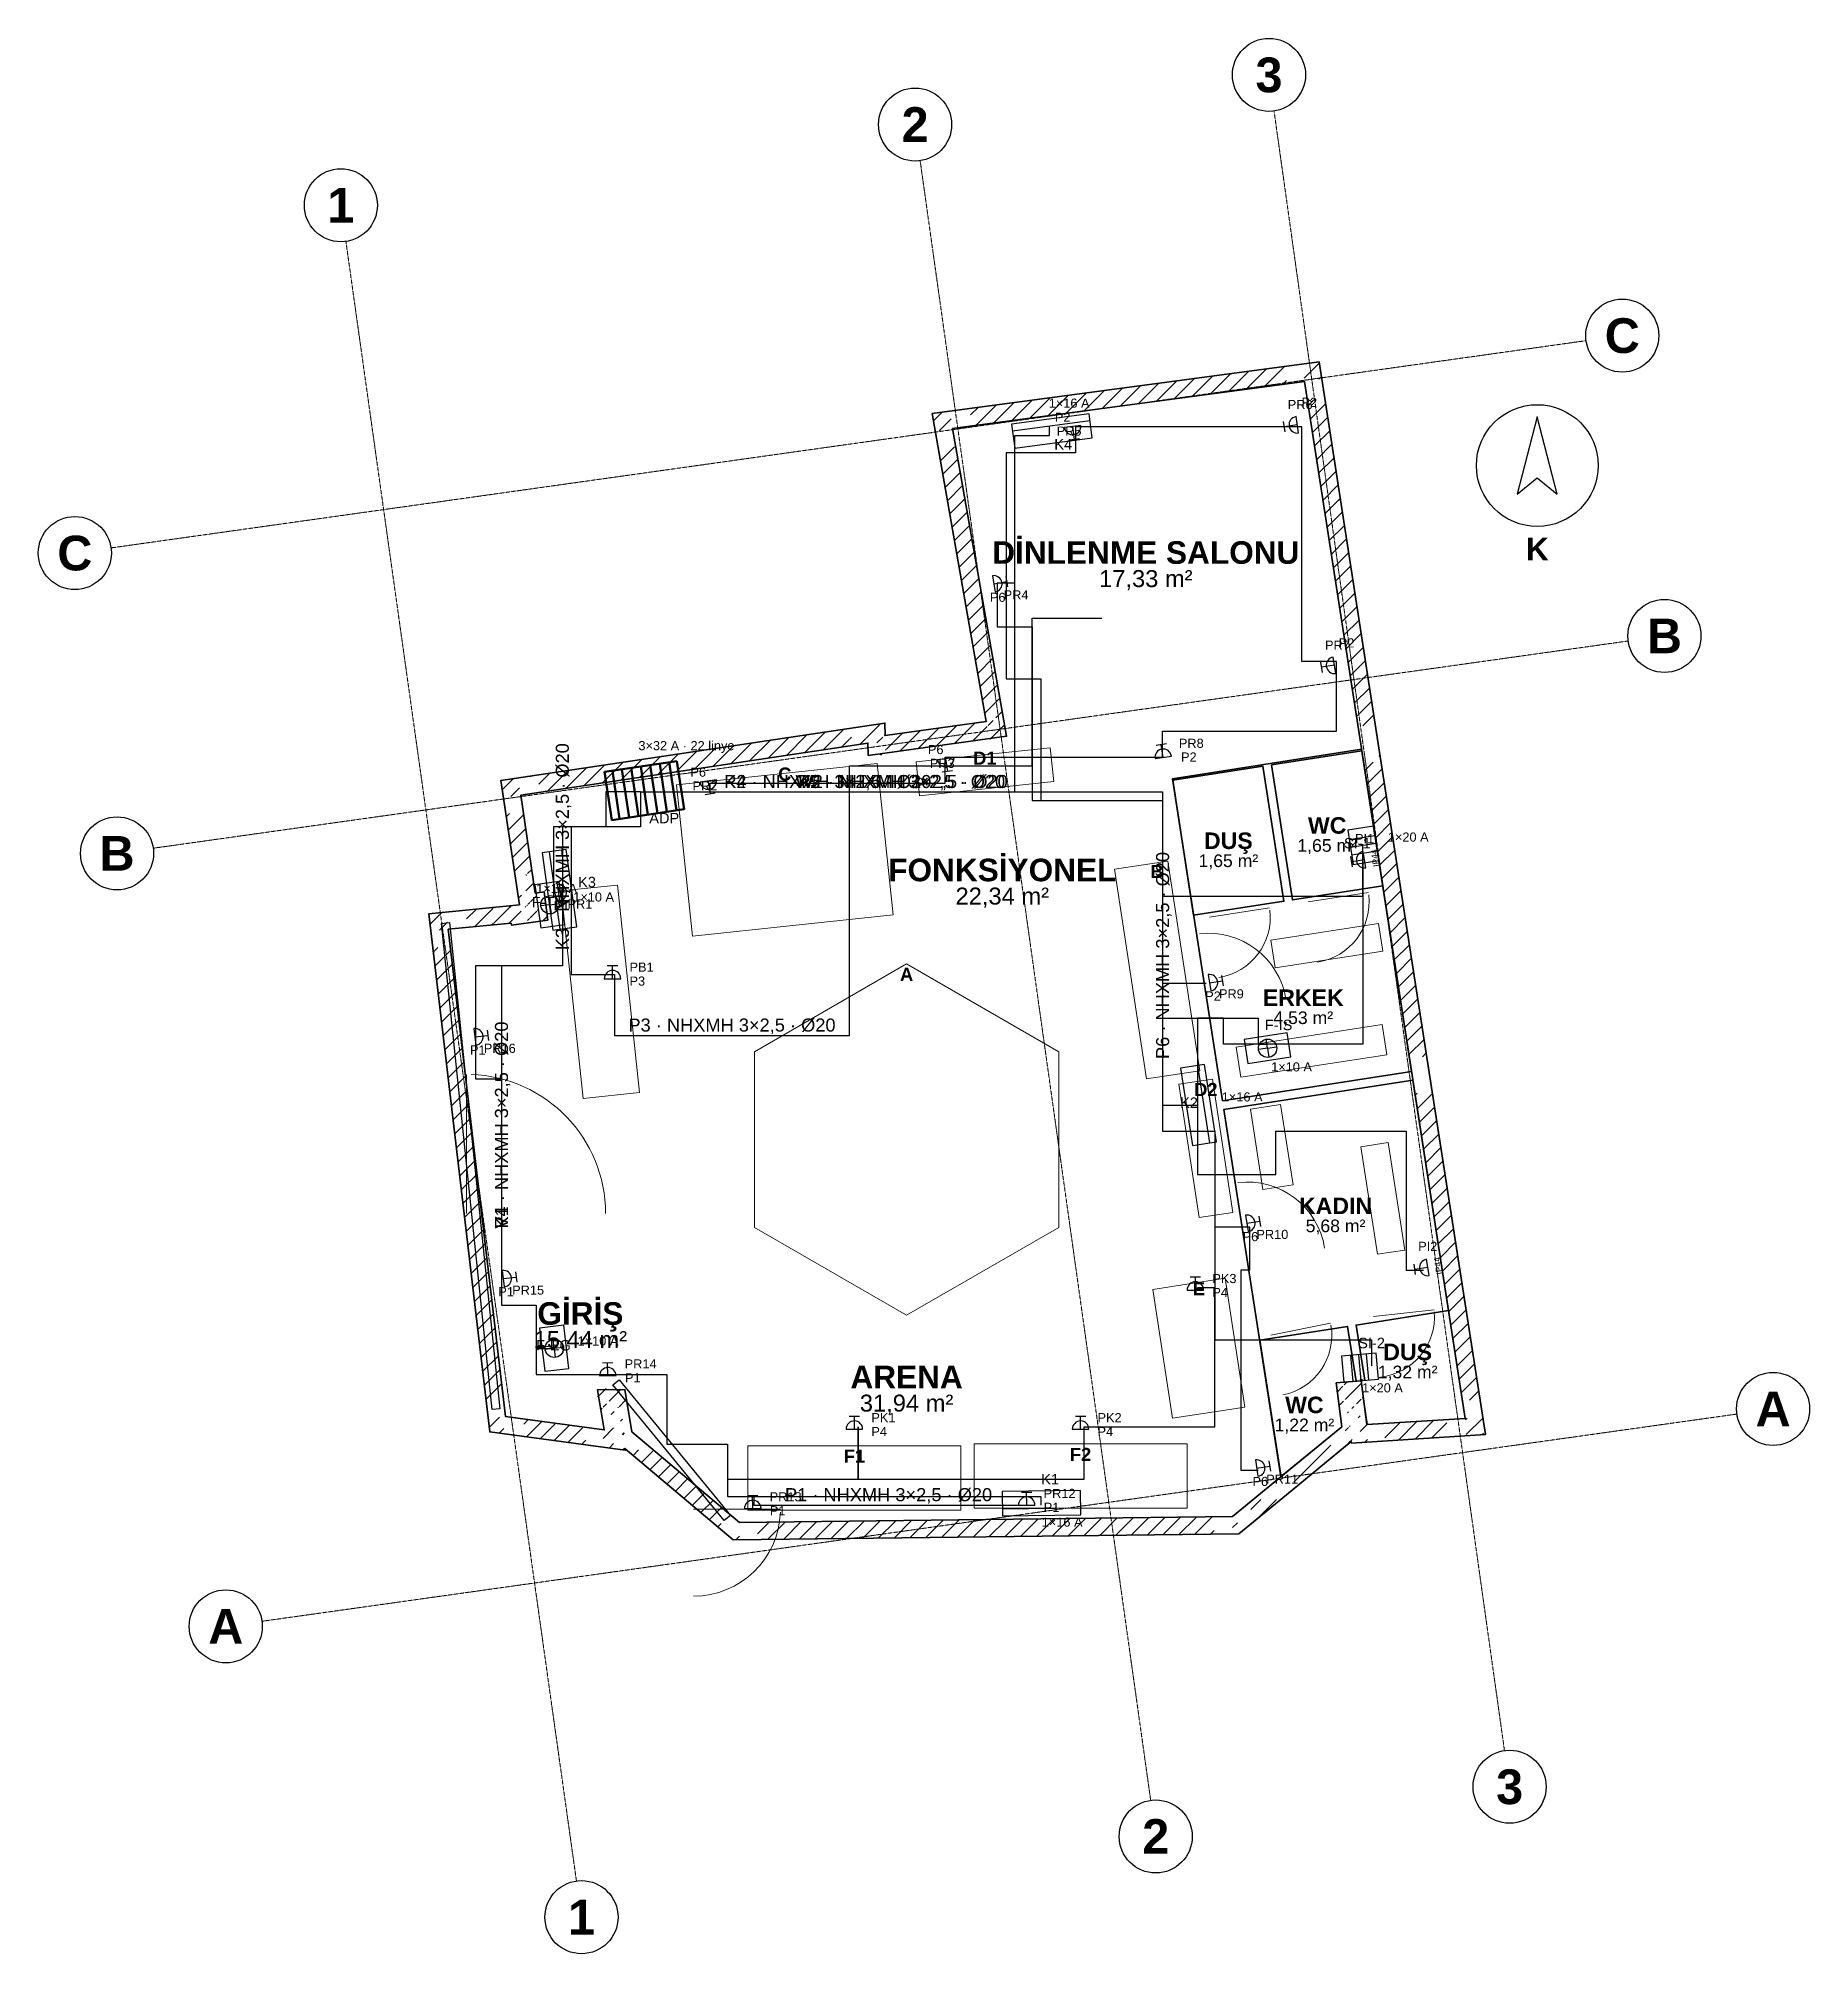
# Model space of a CAD drawing. Header units: millimetres. Extents: x -4681 to 15681, y -5011 to 17012.
import ezdxf
from ezdxf.enums import TextEntityAlignment as Align

# ---------------------------------------------------------------- set-up
doc = ezdxf.new("R2010")
doc.units = ezdxf.units.MM
doc.linetypes.add('DASHDOT', pattern=[3.556, 2.54, -0.508, 0, -0.508])
for name, color, linetype, lineweight in [('A-CEPHE', 5, 'Continuous', 25), ('A-DUVAR-MEVCUT', 8, 'Continuous', 35), ('A-DUVAR-YENI', 1, 'Continuous', 35), ('A-EKIPMAN', 9, 'Continuous', 18), ('A-KAPI', 8, 'Continuous', 18), ('A-MOBILYA', 9, 'Continuous', 18), ('A-YAZI', 7, 'Continuous', 13), ('E-KUVVET-CIHAZ', 5, 'Continuous', 25), ('E-KUVVET-LINYE', 5, 'Continuous', 25), ('E-KUVVET-PRIZ', 5, 'Continuous', 25), ('E-PANO', 7, 'Continuous', 50), ('E-YAZI', 7, 'Continuous', 13), ('G-AKS-BALON', 8, 'Continuous', 25), ('G-AKS-HAT', 8, 'DASHDOT', 18), ('G-KUZEY', 7, 'Continuous', 25)]:
    doc.layers.add(name, color=color, linetype=linetype, lineweight=lineweight)
doc.styles.add('GYM', font='arial.ttf')
doc.styles.add('GYM-B', font='arialbd.ttf')

msp = doc.modelspace()

# ---------------------------------------------------------------- texts
at = {"layer": 'A-EKIPMAN', "style": 'GYM-B'}
for s, p in [('D1', (6200, 8736)), ('C', (3900, 8553)), ('B', (8180, 7433)), ('A', (5300, 6250)), ('D2', (8740, 4926)), ('E', (8660, 2635)), ('F1', (4700, 710)), ('F2', (7300, 730))]:
    msp.add_text(s, height=150, dxfattribs=at).set_placement(p, align=Align.MIDDLE_CENTER)
at = {"layer": 'A-YAZI'}
for s, height, style, p in [('DİNLENME SALONU', 260, 'GYM-B', (8050, 11100)), ('17,33 m²', 195, 'GYM', (8050, 10800)), ('WC', 190, 'GYM-B', (10135, 7962)), ('DUŞ', 190, 'GYM-B', (8999, 7786)), ('1,65 m²', 145, 'GYM', (10135, 7732)), ('FONKSİYONEL', 260, 'GYM-B', (6400, 7450)), ('1,65 m²', 145, 'GYM', (8999, 7556)), ('22,34 m²', 195, 'GYM', (6400, 7150)), ('ERKEK', 190, 'GYM-B', (9860, 5981)), ('4,53 m²', 145, 'GYM', (9860, 5751)), ('KADIN', 190, 'GYM-B', (10231, 3588)), ('5,68 m²', 145, 'GYM', (10231, 3358)), ('GİRİŞ', 260, 'GYM-B', (1550, 2350)), ('15,44 m²', 195, 'GYM', (1550, 2050)), ('DUŞ', 190, 'GYM-B', (11060, 1908)), ('ARENA', 260, 'GYM-B', (5300, 1620)), ('1,32 m²', 145, 'GYM', (11060, 1678)), ('31,94 m²', 195, 'GYM', (5300, 1320)), ('WC', 190, 'GYM-B', (9873, 1299)), ('1,22 m²', 145, 'GYM', (9873, 1069))]:
    msp.add_text(s, height=height, dxfattribs=dict(at, style=style)).set_placement(p, align=Align.MIDDLE_CENTER)
at = {"layer": 'E-YAZI', "style": 'GYM'}
for s, p in [('K3 · NHXMH 3×2,5 · Ø20', (1343, 7717)), ('P6 · NHXMH 3×2,5 · Ø20', (8243, 6467)), ('P4 · NHXMH 3×2,5 · Ø20', (643, 4517)), ('K1 · NHXMH 3×2,5 · Ø20', (643, 4517)), ('V1 · NHXMH 3×2,5 · Ø20', (643, 4517))]:
    msp.add_text(s, height=150, rotation=90, dxfattribs=at).set_placement(p, align=Align.MIDDLE_CENTER)
for s, p in [('P2 · NHXMH 3×2,5 · Ø20', (4393, 8467)), ('K4 · NHXMH 3×2,5 · Ø20', (4393, 8467)), ('W1 · NHXMH 3×2,5 · Ø20', (5243, 8467)), ('W2 · NHXMH 3×2,5 · Ø20', (5243, 8467)), ('V2 · NHXMH 3×2,5 · Ø20', (5243, 8467)), ('P5 · NHXMH 3×2,5 · Ø20', (5243, 8467)), ('K2 · NHXMH 3×2,5 · Ø20', (5243, 8467)), ('P3 · NHXMH 3×2,5 · Ø20', (3293, 5667)), ('P1 · NHXMH 3×2,5 · Ø20', (5093, 267))]:
    msp.add_text(s, height=150, dxfattribs=at).set_placement(p, align=Align.MIDDLE_CENTER)
at = {"layer": 'G-AKS-BALON', "style": 'GYM-B'}
for s, p in [('3', (9466, 16592)), ('2', (5398, 16021)), ('1', (-1203, 15093)), ('C', (13527, 13594)), ('C', (-4261, 11094)), ('B', (14012, 10141)), ('B', (-3776, 7641)), ('A', (15261, 1253)), ('A', (-2526, -1247)), ('3', (12232, -3091)), ('2', (8164, -3663)), ('1', (1563, -4591))]:
    msp.add_text(s, height=399, dxfattribs=at).set_placement(p, align=Align.MIDDLE_CENTER)

# ---------------------------------------------------------------- blocks, each defined once
blk = doc.blocks.new('G_KUZEY')
blk.add_lwpolyline([(0, 560), (-230, -330), (0, -140), (230, -330)], close=True)
blk.add_circle((0, 0), 700)
at = {"style": 'GYM-B'}
blk.add_text('K', height=260, dxfattribs=at).set_placement((0, -960), align=Align.MIDDLE_CENTER)
blk = doc.blocks.new('E_PRIZ')
for p, q in [((-95, 0), (95, 0)), ((-60, 150), (60, 150)), ((0, 0), (0, 150))]:
    blk.add_line(p, q)
blk.add_arc((0, 0), 95, 0, 180)
at = {"style": 'GYM'}
for tag, p in [('KOD', (195, 80)), ('LINYE', (195, -80))]:
    blk.add_attdef(tag, p, '', height=105, dxfattribs=at)
blk = doc.blocks.new('E_PRIZ_IP44')
for p, q in [((-95, 0), (95, 0)), ((-60, 150), (60, 150)), ((0, 0), (0, 150))]:
    blk.add_line(p, q)
blk.add_arc((0, 0), 95, 0, 180)
at = {"style": 'GYM'}
blk.add_text('IP44', height=70, dxfattribs=at).set_placement((0, -120), align=Align.MIDDLE_CENTER)
blk.add_attdef('KOD', (205, 80), '', height=105, dxfattribs=at)
blk = doc.blocks.new('M_KLIMA_IC')
blk.add_line((-450, -60), (450, -60))
blk.add_lwpolyline([(-450, -140), (450, -140), (450, 140), (-450, 140)], close=True)
at = {"style": 'GYM'}
for tag, p, height in [('KOD', (0, 215), 120), ('KAPASITE', (0, -270), 105)]:
    blk.add_attdef(tag, p, '', height=height, dxfattribs=at)
blk = doc.blocks.new('M_ISITICI')
for p, q in [((-90, -150), (-90, 150)), ((0, -150), (0, 150)), ((90, -150), (90, 150))]:
    blk.add_line(p, q)
blk.add_lwpolyline([(-200, -150), (200, -150), (200, 150), (-200, 150)], close=True)
at = {"style": 'GYM'}
for tag, p, height in [('KOD', (0, 225), 120), ('GUC', (0, -285), 105)]:
    blk.add_attdef(tag, p, '', height=height, dxfattribs=at)
blk = doc.blocks.new('M_FAN')
for q in [(-105, 0), (0, 105), (105, 0), (0, -105)]:
    blk.add_line((0, 0), q)
blk.add_lwpolyline([(-250, -140), (250, -140), (250, 140), (-250, 140)], close=True)
blk.add_circle((0, 0), 105)
at = {"style": 'GYM'}
for tag, p, height in [('KOD', (0, 210), 120), ('TANIM', (0, -270), 105)]:
    blk.add_attdef(tag, p, '', height=height, dxfattribs=at)
blk = doc.blocks.new('E_PANO')
for p, q in [((-330, -280), (-330, 280)), ((-220, -280), (-220, 280)), ((-110, -280), (-110, 280)), ((0, -280), (0, 280)), ((110, -280), (110, 280)), ((220, -280), (220, 280)), ((330, -280), (330, 280))]:
    blk.add_line(p, q)
blk.add_lwpolyline([(-420, -280), (420, -280), (420, 280), (-420, 280)], close=True)
at = {"style": 'GYM'}
for tag, p, height in [('KOD', (0, 380), 120), ('TANIM', (0, -470), 105)]:
    blk.add_attdef(tag, p, '', height=height, dxfattribs=at)

# ---------------------------------------------------------------- hatches: boundary and pattern name
at = {"layer": 'A-DUVAR-MEVCUT'}
h = msp.add_hatch(dxfattribs=at)
h.set_pattern_fill('ANSI31', scale=40)
h.paths.add_polyline_path([(756, 6840), (760, 6814), (957, 6846), (953, 6872)])
h.paths.add_polyline_path([(970, 6843), (760, 6814), (756, 6840), (550, 6819), (550, 7020), (588, 7024), (970, 7024)])
h.paths.add_polyline_path([(760, 6814), (1178, 6873), (1150, 7071), (732, 7012)])
h.paths.add_polyline_path([(1149, 7083), (1178, 6873), (968, 6843), (968, 7083)])
h.paths.add_polyline_path([(1178, 6873), (1133, 7198), (935, 7171), (979, 6845)])
h.paths.add_polyline_path([(999, 7408), (1032, 7185), (1133, 7198), (1162, 6988), (923, 6988), (923, 7408)])
h.paths.add_polyline_path([(1133, 7198), (1032, 7185), (1058, 6986), (1159, 6999)])
h.paths.add_polyline_path([(1001, 7395), (1032, 7185), (1133, 7198), (1164, 6975), (822, 6975), (822, 7047), (850, 7050), (822, 7237), (822, 7395)])
h.paths.add_polyline_path([(1032, 7185), (864, 8310), (666, 8281), (834, 7155)])
h.paths.add_polyline_path([(1074, 8342), (864, 8310), (895, 8100), (693, 8100), (654, 8362), (654, 8481), (916, 8520), (1074, 8520)])
h.paths.add_polyline_path([(864, 8310), (4855, 8908), (4826, 9106), (834, 8508)])
h.paths.add_polyline_path([(4645, 9079), (4907, 9118), (5051, 9118), (5053, 8996), (5065, 8998), (5065, 8796), (4858, 8767), (4855, 8908), (4645, 8877)])
h.paths.add_polyline_path([(4855, 8908), (4858, 8767), (5058, 8772), (5055, 8912)])
h.paths.add_polyline_path([(5068, 8977), (5068, 8796), (4858, 8767), (4855, 8908), (4648, 8877), (4648, 8977)])
h.paths.add_polyline_path([(4858, 8767), (6449, 8988), (6422, 9186), (4831, 8965)])
h.paths.add_polyline_path([(6412, 9198), (6449, 8988), (6239, 8959), (6239, 9198)])
h.paths.add_polyline_path([(6449, 8988), (5826, 12526), (5629, 12492), (6252, 8954)])
h.paths.add_polyline_path([(6036, 12554), (5826, 12526), (5863, 12316), (5660, 12316), (5616, 12566), (5616, 12700), (5888, 12736), (6036, 12736)])
h.paths.add_polyline_path([(5826, 12526), (9876, 13066), (9849, 13265), (5800, 12725)])
h.paths.add_polyline_path([(9908, 12856), (9876, 13066), (9666, 13038), (9666, 13240), (9938, 13276), (10046, 13276), (10086, 13017), (10086, 12856)])
h.paths.add_polyline_path([(9876, 13066), (10521, 8898), (10719, 8928), (10073, 13097)])
h.paths.add_polyline_path([(10554, 8688), (10521, 8898), (10489, 9108), (10691, 9108), (10719, 8928), (10731, 8848), (10731, 8688)])
h.paths.add_polyline_path([(10521, 8898), (11111, 5092), (11308, 5122), (10719, 8928)])
h.paths.add_polyline_path([(11143, 4882), (11111, 5092), (11078, 5302), (11281, 5302), (11308, 5122), (11321, 5042), (11321, 4882)])
h.paths.add_polyline_path([(11111, 5092), (11722, 1144), (11920, 1174), (11308, 5122)])
h.paths.add_polyline_path([(11512, 1131), (11722, 1144), (11690, 1354), (11892, 1354), (11932, 1095), (11932, 957), (11570, 934), (11512, 934)])
h.paths.add_polyline_path([(11722, 1144), (10589, 1072), (10601, 873), (11735, 944)])
h.paths.add_polyline_path([(10379, 1282), (10562, 1282), (10589, 1072), (10799, 1086), (10799, 885), (10436, 862), (10414, 862), (10412, 877), (10394, 862), (10379, 862)])
h.paths.add_polyline_path([(10589, 1072), (10524, 1577), (10326, 1552), (10390, 1047)])
h.paths.add_polyline_path([(10314, 1367), (10314, 1558), (10524, 1577), (10551, 1367)])
h.paths.add_polyline_path([(10524, 1577), (10239, 1552), (10257, 1352), (10542, 1378)])
h.paths.add_polyline_path([(10449, 1342), (10266, 1342), (10239, 1552), (10449, 1570)])
h.paths.add_polyline_path([(10239, 1552), (10303, 1047), (10502, 1072), (10437, 1577)])
h.paths.add_polyline_path([(10093, 875), (10303, 1047), (10277, 1257), (10513, 1257), (10513, 867), (10414, 861), (10412, 877), (10363, 837), (10093, 837)])
h.paths.add_polyline_path([(10303, 1047), (9540, 421), (9667, 266), (10430, 892)])
h.paths.add_polyline_path([(9330, 248), (9540, 421), (9750, 593), (9750, 334), (9667, 266), (9600, 211), (9330, 211)])
h.paths.add_polyline_path([(9540, 421), (9046, 15), (9173, -139), (9667, 266)])
h.paths.add_polyline_path([(9256, -71), (9119, -184), (8836, -187), (8836, 13), (9046, 15), (9256, 188)])
h.paths.add_polyline_path([(9046, 15), (3378, -54), (3381, -253), (9049, -185)])
h.paths.add_polyline_path([(3588, -251), (3306, -254), (3168, -138), (3168, 124), (3378, -54), (3588, -51)])
h.paths.add_polyline_path([(3378, -54), (2142, 991), (2013, 839), (3249, -206)])
h.paths.add_polyline_path([(1932, 796), (1932, 1201), (2106, 1201), (2142, 991), (2352, 814), (2352, 781), (2080, 781), (2063, 796), (2066, 781), (2041, 781)])
h.paths.add_polyline_path([(2142, 991), (2060, 1478), (1863, 1445), (1944, 958)])
h.paths.add_polyline_path([(1850, 1268), (1850, 1474), (2060, 1478), (2095, 1268)])
h.paths.add_polyline_path([(2060, 1478), (1747, 1471), (1752, 1271), (2064, 1278)])
h.paths.add_polyline_path([(1957, 1261), (1782, 1261), (1747, 1471), (1957, 1476)])
h.paths.add_polyline_path([(1747, 1471), (1824, 1012), (2021, 1046), (1944, 1504)])
h.paths.add_polyline_path([(2034, 1222), (2034, 802), (1884, 802), (1614, 839), (1614, 1041), (1824, 1012), (1789, 1222)])
h.paths.add_polyline_path([(1824, 1012), (689, 1166), (662, 968), (1797, 814)])
h.paths.add_polyline_path([(664, 1376), (689, 1166), (899, 1138), (899, 957), (749, 957), (508, 989), (479, 1240), (479, 1376)])
h.paths.add_polyline_path([(689, 1166), (32, 6768), (-166, 6745), (490, 1143)])
h.paths.add_polyline_path([(242, 6789), (32, 6768), (57, 6558), (-144, 6558), (-178, 6842), (-178, 6948), (123, 6978), (242, 6978)])
h.paths.add_polyline_path([(32, 6768), (756, 6840), (736, 7039), (13, 6967)])
h.paths.add_polyline_path([(966, 6843), (760, 6814), (756, 6840), (546, 6819), (546, 7020), (847, 7050), (966, 7050)])

# ---------------------------------------------------------------- linework, layer by layer
at = {"layer": 'A-CEPHE'}
for points in [[(-45, 6835), (45, 6845), (625, 1255), (535, 1245)], [(3275, 29), (3205, -29), (1925, 1531), (1995, 1589)]]:
    msp.add_lwpolyline(points, close=True, dxfattribs=at)
at = {"layer": 'A-DUVAR-MEVCUT'}
for points in [[(850, 7050), (636, 8479), (5050, 9139), (5053, 8996), (6216, 9158), (5593, 12697), (10043, 13291), (10719, 8928), (11308, 5122), (11953, 958), (10414, 861), (10412, 877), (9667, 266), (9119, -184), (3306, -254), (2063, 796), (2066, 778), (508, 989), (-190, 6947)], [(756, 6840), (760, 6814), (1178, 6873), (1133, 7198), (1032, 7185), (864, 8310), (4855, 8908), (4858, 8767), (6449, 8988), (5826, 12526), (9876, 13066), (10521, 8898), (11111, 5092), (11722, 1144), (10589, 1072), (10524, 1577), (10239, 1552), (10303, 1047), (9540, 421), (9046, 15), (3378, -54), (2142, 991), (2060, 1478), (1747, 1471), (1824, 1012), (689, 1166), (32, 6768)]]:
    msp.add_lwpolyline(points, close=True, dxfattribs=at)
at = {"layer": 'A-DUVAR-YENI'}
for points in [[(8930, 4796), (11104, 5132), (10531, 8838), (8357, 8499)], [(10534, 8818), (10774, 7266), (9736, 7105), (9496, 8658)], [(8360, 8482), (9397, 8643), (9638, 7090), (8600, 6929)], [(9604, 473), (10303, 1047), (10239, 1552), (10524, 1577), (10589, 1072), (11722, 1144), (11120, 5032), (8946, 4695)], [(10559, 1306), (10524, 1577), (10519, 1598), (10541, 1580), (10566, 1584), (10467, 2217), (11530, 2383), (11722, 1144), (10595, 1073)], [(10303, 1047), (9634, 498), (9601, 492), (9359, 2045), (10369, 2202), (10467, 1572), (10239, 1552)]]:
    msp.add_lwpolyline(points, close=True, dxfattribs=at)
at = {"layer": 'A-EKIPMAN'}
for points in [[(6991, 8468), (6950, 8856), (5409, 8692), (5450, 8304)], [(4960, 8673), (2654, 8427), (2840, 6687), (5146, 6933)], [(8302, 7553), (7689, 7459), (8058, 5047), (8671, 5141)], [(5300, 6370), (3551, 5360), (3551, 3340), (5300, 2330), (7049, 3340), (7049, 5360)], [(8816, 5046), (8430, 4987), (8664, 3454), (9050, 3513)], [(9189, 1272), (8962, 2755), (8131, 2628), (8358, 1145)], [(5925, 90), (5925, 830), (3475, 830), (3475, 90)], [(8525, 110), (8525, 850), (6075, 850), (6075, 110)]]:
    msp.add_lwpolyline(points, close=True, dxfattribs=at)
at = {"layer": 'A-KAPI'}
for p, q in [((9917, 7082), (10609, 7190)), ((8781, 6906), (9473, 7014)), ((8772, 5822), (8634, 6712)), ((240, 3500), (240, 5100)), ((9216, 2962), (9078, 3852)), ((9488, 2100), (10174, 2238)), ((10668, 2314), (11364, 2392)), ((2850, 100), (3850, 100))]:
    msp.add_line(p, q, dxfattribs=at)
for centre, radius, start, end in [((9917, 7082), 700, -81.2, 6.8), ((8781, 6906), 700, -81.2, 6.8), ((8772, 5822), 900, 8.8, 96.8), ((240, 3500), 1600, 0, 88), ((9216, 2962), 900, 8.8, 96.8), ((9488, 2100), 700, -78.6, 9.4), ((10668, 2314), 700, -83.6, 4.4), ((2850, 100), 1000, -90, -2)]:
    msp.add_arc(centre, radius, start, end, dxfattribs=at)
at = {"layer": 'A-MOBILYA'}
for points in [[(1978, 7277), (1331, 7209), (1582, 4823), (2229, 4891)], [(9489, 6642), (9538, 6326), (10774, 6518), (10725, 6834)], [(9088, 5412), (9142, 5066), (10822, 5326), (10768, 5672)], [(9599, 4752), (9254, 4699), (9397, 3775), (9743, 3829)], [(10836, 4315), (10520, 4266), (10713, 3031), (11029, 3080)]]:
    msp.add_lwpolyline(points, close=True, dxfattribs=at)
at = {"layer": 'E-KUVVET-LINYE'}
for p, q in [((6543, 8347), (6543, 12447)), ((6543, 12447), (6943, 12447)), ((6943, 12447), (6943, 12547)), ((9743, 12547), (7243, 12547)), ((7243, 12547), (7243, 12247)), ((9843, 12547), (9743, 12547)), ((9843, 9847), (9843, 12547)), ((7243, 12247), (6443, 12247)), ((6443, 12247), (6443, 9647)), ((6543, 10747), (6343, 10747)), ((6343, 10747), (6343, 10247)), ((6543, 8747), (6543, 10747)), ((6343, 10247), (6743, 10247)), ((6743, 8647), (6743, 10347)), ((6743, 10347), (7543, 10347)), ((6743, 10247), (6743, 8247)), ((10243, 9847), (9843, 9847)), ((10243, 9047), (10243, 9847)), ((6443, 9647), (6843, 9647)), ((6843, 9647), (6843, 8247)), ((8243, 8747), (8243, 9047)), ((8243, 9047), (10243, 9047)), ((4643, 6147), (4643, 8647)), ((4643, 8647), (6743, 8647)), ((5743, 8447), (5743, 8747)), ((5743, 8747), (6543, 8747)), ((6543, 8347), (6543, 8747)), ((6543, 8747), (8243, 8747)), ((3043, 8347), (3043, 8447)), ((3043, 8447), (5743, 8447)), ((2243, 8347), (1843, 8347)), ((1843, 8347), (1843, 7947)), ((2243, 8347), (1843, 8347)), ((1843, 8347), (1843, 7947)), ((2243, 8347), (1843, 8347)), ((1843, 8347), (1843, 7947)), ((2243, 8347), (1843, 8347)), ((1843, 8347), (1843, 7947)), ((2243, 8347), (6543, 8347)), ((2243, 8347), (3043, 8347)), ((2243, 8347), (2243, 7947)), ((2243, 8347), (8243, 8347)), ((2243, 8347), (2243, 7947)), ((2243, 8347), (8243, 8347)), ((2243, 8347), (6543, 8347)), ((2243, 8347), (8243, 8347)), ((2243, 8347), (8243, 8347)), ((2243, 8347), (8243, 8347)), ((6743, 8247), (8243, 8247)), ((6843, 8247), (8243, 8247)), ((8243, 8347), (8243, 7147)), ((8243, 8347), (8243, 4747)), ((8243, 8347), (8243, 7147)), ((8243, 8347), (8243, 4447)), ((8243, 8347), (8243, 5747)), ((8243, 8247), (8243, 6147)), ((8243, 8247), (8243, 4447)), ((1843, 7947), (1243, 7947)), ((1243, 7947), (1243, 7147)), ((1843, 7947), (1343, 7947)), ((1343, 7947), (1343, 7147)), ((2243, 7947), (1343, 7947)), ((1343, 7947), (1343, 6347)), ((2243, 7947), (1343, 7947)), ((1343, 7947), (1343, 6347)), ((1843, 7947), (1343, 7947)), ((1343, 7947), (1343, 7247)), ((1843, 7947), (1443, 7947)), ((1443, 7947), (1443, 6247)), ((10543, 7147), (10543, 7747)), ((10543, 7147), (10543, 7547)), ((10543, 7547), (10543, 5447)), ((1243, 7147), (1343, 7147)), ((1343, 7147), (1343, 6347)), ((1343, 7147), (1343, 6347)), ((8243, 7147), (10543, 7147)), ((8243, 7147), (10543, 7147)), ((1343, 6347), (343, 6347)), ((343, 6347), (343, 5547)), ((1343, 6347), (643, 6347)), ((643, 6347), (643, 2447)), ((1343, 6347), (643, 6347)), ((643, 6347), (643, 2447)), ((1343, 6347), (643, 6347)), ((643, 6347), (643, 2447)), ((1443, 6247), (1943, 6247)), ((1943, 6247), (1943, 6047)), ((1943, 6047), (1943, 5547)), ((4643, 5547), (4643, 6147)), ((8243, 6147), (8743, 6147)), ((8243, 5747), (9343, 5747)), ((8943, 5747), (8643, 5747)), ((8643, 5747), (8643, 3947)), ((8943, 5447), (8943, 5747)), ((9343, 5747), (9343, 5447)), ((343, 5547), (343, 5047)), ((1943, 5547), (4643, 5547)), ((10543, 5447), (8943, 5447)), ((9343, 5447), (9443, 5447)), ((343, 5047), (643, 5047)), ((643, 5047), (643, 2747)), ((8243, 4747), (8643, 4747)), ((8243, 4447), (8843, 4447)), ((8243, 4447), (8843, 4447)), ((8843, 4447), (8843, 3347)), ((8843, 4447), (8843, 2047)), ((9543, 3947), (9543, 4447)), ((9543, 4447), (11043, 4447)), ((11043, 4447), (11043, 2847)), ((8643, 3947), (9543, 3947)), ((8843, 3347), (9243, 3347)), ((9243, 3347), (9243, 2847)), ((643, 2747), (643, 2447)), ((8843, 2647), (8643, 2647)), ((8843, 1047), (8843, 2647)), ((9243, 2847), (9143, 2847)), ((9143, 2847), (9143, 547)), ((11043, 2847), (11243, 2847)), ((643, 2447), (1043, 2447)), ((643, 2447), (1043, 2447)), ((643, 2447), (1043, 2447)), ((643, 2447), (1043, 2447)), ((1043, 2447), (1043, 1647)), ((1043, 2447), (1043, 1647)), ((1043, 2447), (1043, 1647)), ((1043, 2447), (1043, 1947)), ((8843, 2047), (10643, 2047)), ((10643, 2047), (10643, 1747)), ((1043, 1947), (1243, 1947)), ((1043, 1647), (1843, 1647)), ((1043, 1647), (2543, 1647)), ((1043, 1647), (2543, 1647)), ((1843, 1647), (2543, 1647)), ((2543, 1647), (2543, 847)), ((2543, 1647), (2543, 847)), ((2543, 1647), (2543, 847)), ((4743, 447), (4743, 1047)), ((4743, 1047), (4743, 447)), ((7343, 447), (7343, 1047)), ((7343, 1047), (8843, 1047)), ((2543, 847), (3243, 847)), ((2543, 847), (3243, 847)), ((2543, 847), (3243, 847)), ((3243, 847), (3243, 247)), ((3243, 847), (3243, 447)), ((3243, 847), (3243, 247)), ((3243, 447), (4743, 447)), ((4743, 447), (7343, 447)), ((9143, 547), (9343, 547)), ((3243, 247), (3543, 247)), ((3243, 247), (6843, 247)), ((3543, 247), (3543, 147)), ((6843, 247), (6843, 147)), ((3543, 147), (6643, 147))]:
    msp.add_line(p, q, dxfattribs=at)
at = {"layer": 'G-AKS-BALON'}
for centre in [(9466, 16592), (5398, 16021), (-1203, 15093), (13527, 13594), (-4261, 11094), (14012, 10141), (-3776, 7641), (15261, 1253), (-2526, -1247), (12232, -3091), (8164, -3663), (1563, -4591)]:
    msp.add_circle(centre, 420, dxfattribs=at)
at = {"layer": 'G-AKS-HAT'}
for p, q in [((12173, -2676), (9524, 16177)), ((8106, -3247), (5456, 15605)), ((1505, -4175), (-1145, 14677)), ((-3845, 11153), (13111, 13536)), ((-3360, 7700), (13596, 10083)), ((-2111, -1189), (14845, 1194))]:
    msp.add_line(p, q, dxfattribs=at)

# ---------------------------------------------------------------- block references
at = {"layer": 'E-KUVVET-CIHAZ'}
ref = msp.add_blockref('M_KLIMA_IC', (6970, 12497), dxfattribs=dict(at, rotation=187.6))
ref.add_attrib('KOD', 'K4', (6998, 12284), dxfattribs={"layer": '0', "height": 120, "style": 'GYM'})
ref.add_attrib('KAPASITE', '1×16 A', (6934, 12765), dxfattribs={"layer": '0', "height": 105, "style": 'GYM'})
ref = msp.add_blockref('M_ISITICI', (10550, 7732), dxfattribs=dict(at, rotation=98.8))
ref.add_attrib('KOD', 'SI-1', (10328, 7698), dxfattribs={"layer": '0', "height": 120, "style": 'GYM'})
ref.add_attrib('GUC', '1×20 A', (10832, 7776), dxfattribs={"layer": '0', "height": 105, "style": 'GYM'})
ref = msp.add_blockref('M_KLIMA_IC', (1311, 7222), dxfattribs=dict(at, rotation=277.8))
ref.add_attrib('KOD', 'K3', (1524, 7251), dxfattribs={"layer": '0', "height": 120, "style": 'GYM'})
ref.add_attrib('KAPASITE', '1×16 A', (1043, 7185), dxfattribs={"layer": '0', "height": 105, "style": 'GYM'})
ref = msp.add_blockref('M_FAN', (1200, 7050), dxfattribs=dict(at, rotation=97.8))
ref.add_attrib('KOD', 'F-TH', (992, 7021), dxfattribs={"layer": '0', "height": 120, "style": 'GYM'})
ref.add_attrib('TANIM', '1×10 A', (1468, 7087), dxfattribs={"layer": '0', "height": 105, "style": 'GYM'})
ref = msp.add_blockref('M_FAN', (9450, 5400), dxfattribs=dict(at, rotation=8.8))
ref.add_attrib('KOD', 'F-IS', (9418, 5608), dxfattribs={"layer": '0', "height": 120, "style": 'GYM'})
ref.add_attrib('TANIM', '1×10 A', (9491, 5133), dxfattribs={"layer": '0', "height": 105, "style": 'GYM'})
ref = msp.add_blockref('M_KLIMA_IC', (8656, 4747), dxfattribs=dict(at, rotation=98.8))
ref.add_attrib('KOD', 'K2', (8444, 4714), dxfattribs={"layer": '0', "height": 120, "style": 'GYM'})
ref.add_attrib('KAPASITE', '1×16 A', (8923, 4788), dxfattribs={"layer": '0', "height": 105, "style": 'GYM'})
ref = msp.add_blockref('M_FAN', (1250, 1950), dxfattribs=dict(at, rotation=96.7))
ref.add_attrib('KOD', 'F-EG', (1041, 1925), dxfattribs={"layer": '0', "height": 120, "style": 'GYM'})
ref.add_attrib('TANIM', '1×10 A', (1518, 1982), dxfattribs={"layer": '0', "height": 105, "style": 'GYM'})
ref = msp.add_blockref('M_ISITICI', (10511, 1727), dxfattribs=dict(at, rotation=5.1))
ref.add_attrib('KOD', 'SI-2', (10491, 1951), dxfattribs={"layer": '0', "height": 120, "style": 'GYM'})
ref.add_attrib('GUC', '1×20 A', (10536, 1443), dxfattribs={"layer": '0', "height": 105, "style": 'GYM'})
ref = msp.add_blockref('M_KLIMA_IC', (6851, 169), dxfattribs=dict(at, rotation=0.7))
ref.add_attrib('KOD', 'K1', (6848, 384), dxfattribs={"layer": '0', "height": 120, "style": 'GYM'})
ref.add_attrib('KAPASITE', '1×16 A', (6854, -101), dxfattribs={"layer": '0', "height": 105, "style": 'GYM'})
at = {"layer": 'E-KUVVET-PRIZ'}
ref = msp.add_blockref('E_PRIZ', (9791, 12569), dxfattribs=dict(at, rotation=98.8))
ref.add_attrib('KOD', 'PR6', (9682, 12749), dxfattribs={"layer": '0', "height": 105, "style": 'GYM'})
ref.add_attrib('LINYE', 'P2', (9840, 12774), dxfattribs={"layer": '0', "height": 105, "style": 'GYM'})
ref = msp.add_blockref('E_PRIZ', (7208, 12549), dxfattribs=dict(at, rotation=187.6))
ref.add_attrib('KOD', 'PR5', (7025, 12444), dxfattribs={"layer": '0', "height": 105, "style": 'GYM'})
ref.add_attrib('LINYE', 'P2', (7004, 12603), dxfattribs={"layer": '0', "height": 105, "style": 'GYM'})
ref = msp.add_blockref('E_PRIZ', (6303, 10739), dxfattribs=dict(at, rotation=280))
ref.add_attrib('KOD', 'PR4', (6416, 10561), dxfattribs={"layer": '0', "height": 105, "style": 'GYM'})
ref.add_attrib('LINYE', 'P6', (6258, 10533), dxfattribs={"layer": '0', "height": 105, "style": 'GYM'})
ref = msp.add_blockref('E_PRIZ', (10219, 9803), dxfattribs=dict(at, rotation=98.8))
ref.add_attrib('KOD', 'PR7', (10110, 9983), dxfattribs={"layer": '0', "height": 105, "style": 'GYM'})
ref.add_attrib('LINYE', 'P2', (10268, 10008), dxfattribs={"layer": '0', "height": 105, "style": 'GYM'})
ref = msp.add_blockref('E_PRIZ', (5749, 8730), dxfattribs=dict(at, rotation=187.9))
ref.add_attrib('KOD', 'PR3', (5567, 8624), dxfattribs={"layer": '0', "height": 105, "style": 'GYM'})
ref.add_attrib('LINYE', 'P6', (5545, 8782), dxfattribs={"layer": '0', "height": 105, "style": 'GYM'})
ref = msp.add_blockref('E_PRIZ', (8250, 8745), dxfattribs=dict(at, rotation=8.899999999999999))
ref.add_attrib('KOD', 'PR8', (8430, 8854), dxfattribs={"layer": '0', "height": 105, "style": 'GYM'})
ref.add_attrib('LINYE', 'P2', (8455, 8696), dxfattribs={"layer": '0', "height": 105, "style": 'GYM'})
ref = msp.add_blockref('E_PRIZ', (3020, 8472), dxfattribs=dict(at, rotation=188.5))
ref.add_attrib('KOD', 'PR2', (2839, 8364), dxfattribs={"layer": '0', "height": 105, "style": 'GYM'})
ref.add_attrib('LINYE', 'P6', (2815, 8522), dxfattribs={"layer": '0', "height": 105, "style": 'GYM'})
ref = msp.add_blockref('E_PRIZ_IP44', (10565, 7568), dxfattribs=dict(at, rotation=98.8))
ref.add_attrib('KOD', 'PI1', (10455, 7758), dxfattribs={"layer": '0', "height": 105, "style": 'GYM'})
ref = msp.add_blockref('E_PRIZ', (1296, 7188), dxfattribs=dict(at, rotation=277.8))
ref.add_attrib('KOD', 'PR1', (1402, 7006), dxfattribs={"layer": '0', "height": 105, "style": 'GYM'})
ref.add_attrib('LINYE', 'P1', (1243, 6984), dxfattribs={"layer": '0', "height": 105, "style": 'GYM'})
for p, values in [((1920, 6200), {'KOD': 'PB1', 'LINYE': 'P3'}), ((8620, 2620), {'KOD': 'PK3', 'LINYE': 'P4'}), ((4700, 1020), {'KOD': 'PK1', 'LINYE': 'P4'}), ((7300, 1020), {'KOD': 'PK2', 'LINYE': 'P4'})]:
    msp.add_blockref('E_PRIZ', p, dxfattribs=at).add_auto_attribs(values)
ref = msp.add_blockref('E_PRIZ', (8782, 6153), dxfattribs=dict(at, rotation=278.8))
ref.add_attrib('KOD', 'PR9', (8891, 5973), dxfattribs={"layer": '0', "height": 105, "style": 'GYM'})
ref.add_attrib('LINYE', 'P2', (8733, 5948), dxfattribs={"layer": '0', "height": 105, "style": 'GYM'})
ref = msp.add_blockref('E_PRIZ', (338, 5531), dxfattribs=dict(at, rotation=276.7))
ref.add_attrib('KOD', 'PR16', (440, 5347), dxfattribs={"layer": '0', "height": 105, "style": 'GYM'})
ref.add_attrib('LINYE', 'P1', (281, 5328), dxfattribs={"layer": '0', "height": 105, "style": 'GYM'})
ref = msp.add_blockref('E_PRIZ', (9212, 3387), dxfattribs=dict(at, rotation=278.8))
ref.add_attrib('KOD', 'PR10', (9321, 3207), dxfattribs={"layer": '0', "height": 105, "style": 'GYM'})
ref.add_attrib('LINYE', 'P6', (9163, 3182), dxfattribs={"layer": '0', "height": 105, "style": 'GYM'})
ref = msp.add_blockref('E_PRIZ_IP44', (11291, 2880), dxfattribs=dict(at, rotation=98.8))
ref.add_attrib('KOD', 'PI2', (11181, 3070), dxfattribs={"layer": '0', "height": 105, "style": 'GYM'})
ref = msp.add_blockref('E_PRIZ', (664, 2751), dxfattribs=dict(at, rotation=276.7))
ref.add_attrib('KOD', 'PR15', (766, 2567), dxfattribs={"layer": '0', "height": 105, "style": 'GYM'})
ref.add_attrib('LINYE', 'P1', (607, 2548), dxfattribs={"layer": '0', "height": 105, "style": 'GYM'})
ref = msp.add_blockref('E_PRIZ', (1866, 1634), dxfattribs=dict(at, rotation=1.3))
ref.add_attrib('KOD', 'PR14', (2059, 1718), dxfattribs={"layer": '0', "height": 105, "style": 'GYM'})
ref.add_attrib('LINYE', 'P1', (2063, 1558), dxfattribs={"layer": '0', "height": 105, "style": 'GYM'})
ref = msp.add_blockref('E_PRIZ', (9325, 572), dxfattribs=dict(at, rotation=278.8))
ref.add_attrib('KOD', 'PR11', (9434, 392), dxfattribs={"layer": '0', "height": 105, "style": 'GYM'})
ref.add_attrib('LINYE', 'P6', (9276, 367), dxfattribs={"layer": '0', "height": 105, "style": 'GYM'})
ref = msp.add_blockref('E_PRIZ', (3532, 108), dxfattribs=dict(at, rotation=0.7))
ref.add_attrib('KOD', 'PR13', (3726, 190), dxfattribs={"layer": '0', "height": 105, "style": 'GYM'})
ref.add_attrib('LINYE', 'P1', (3728, 30), dxfattribs={"layer": '0', "height": 105, "style": 'GYM'})
ref = msp.add_blockref('E_PRIZ', (6681, 147), dxfattribs=dict(at, rotation=0.7))
ref.add_attrib('KOD', 'PR12', (6875, 229), dxfattribs={"layer": '0', "height": 105, "style": 'GYM'})
ref.add_attrib('LINYE', 'P1', (6877, 69), dxfattribs={"layer": '0', "height": 105, "style": 'GYM'})
at = {"layer": 'E-PANO'}
ref = msp.add_blockref('E_PANO', (2286, 8362), dxfattribs=dict(at, rotation=188.5))
ref.add_attrib('KOD', 'ADP', (2342, 7986), dxfattribs={"layer": '0', "height": 120, "style": 'GYM'})
ref.add_attrib('TANIM', '3×32 A · 22 linye', (2217, 8827), dxfattribs={"layer": '0', "height": 105, "style": 'GYM'})
at = {"layer": 'G-KUZEY'}
msp.add_blockref('G_KUZEY', (12550, 12100), dxfattribs=at)

msp.set_redraw_order([(e.dxf.handle, doc.entitydb.next_handle()) for e in msp.query("TEXT MTEXT ATTDEF DIMENSION ARC_DIMENSION")])  # texts and dimensions are drawn at this point

doc.saveas('drawing.dxf')
